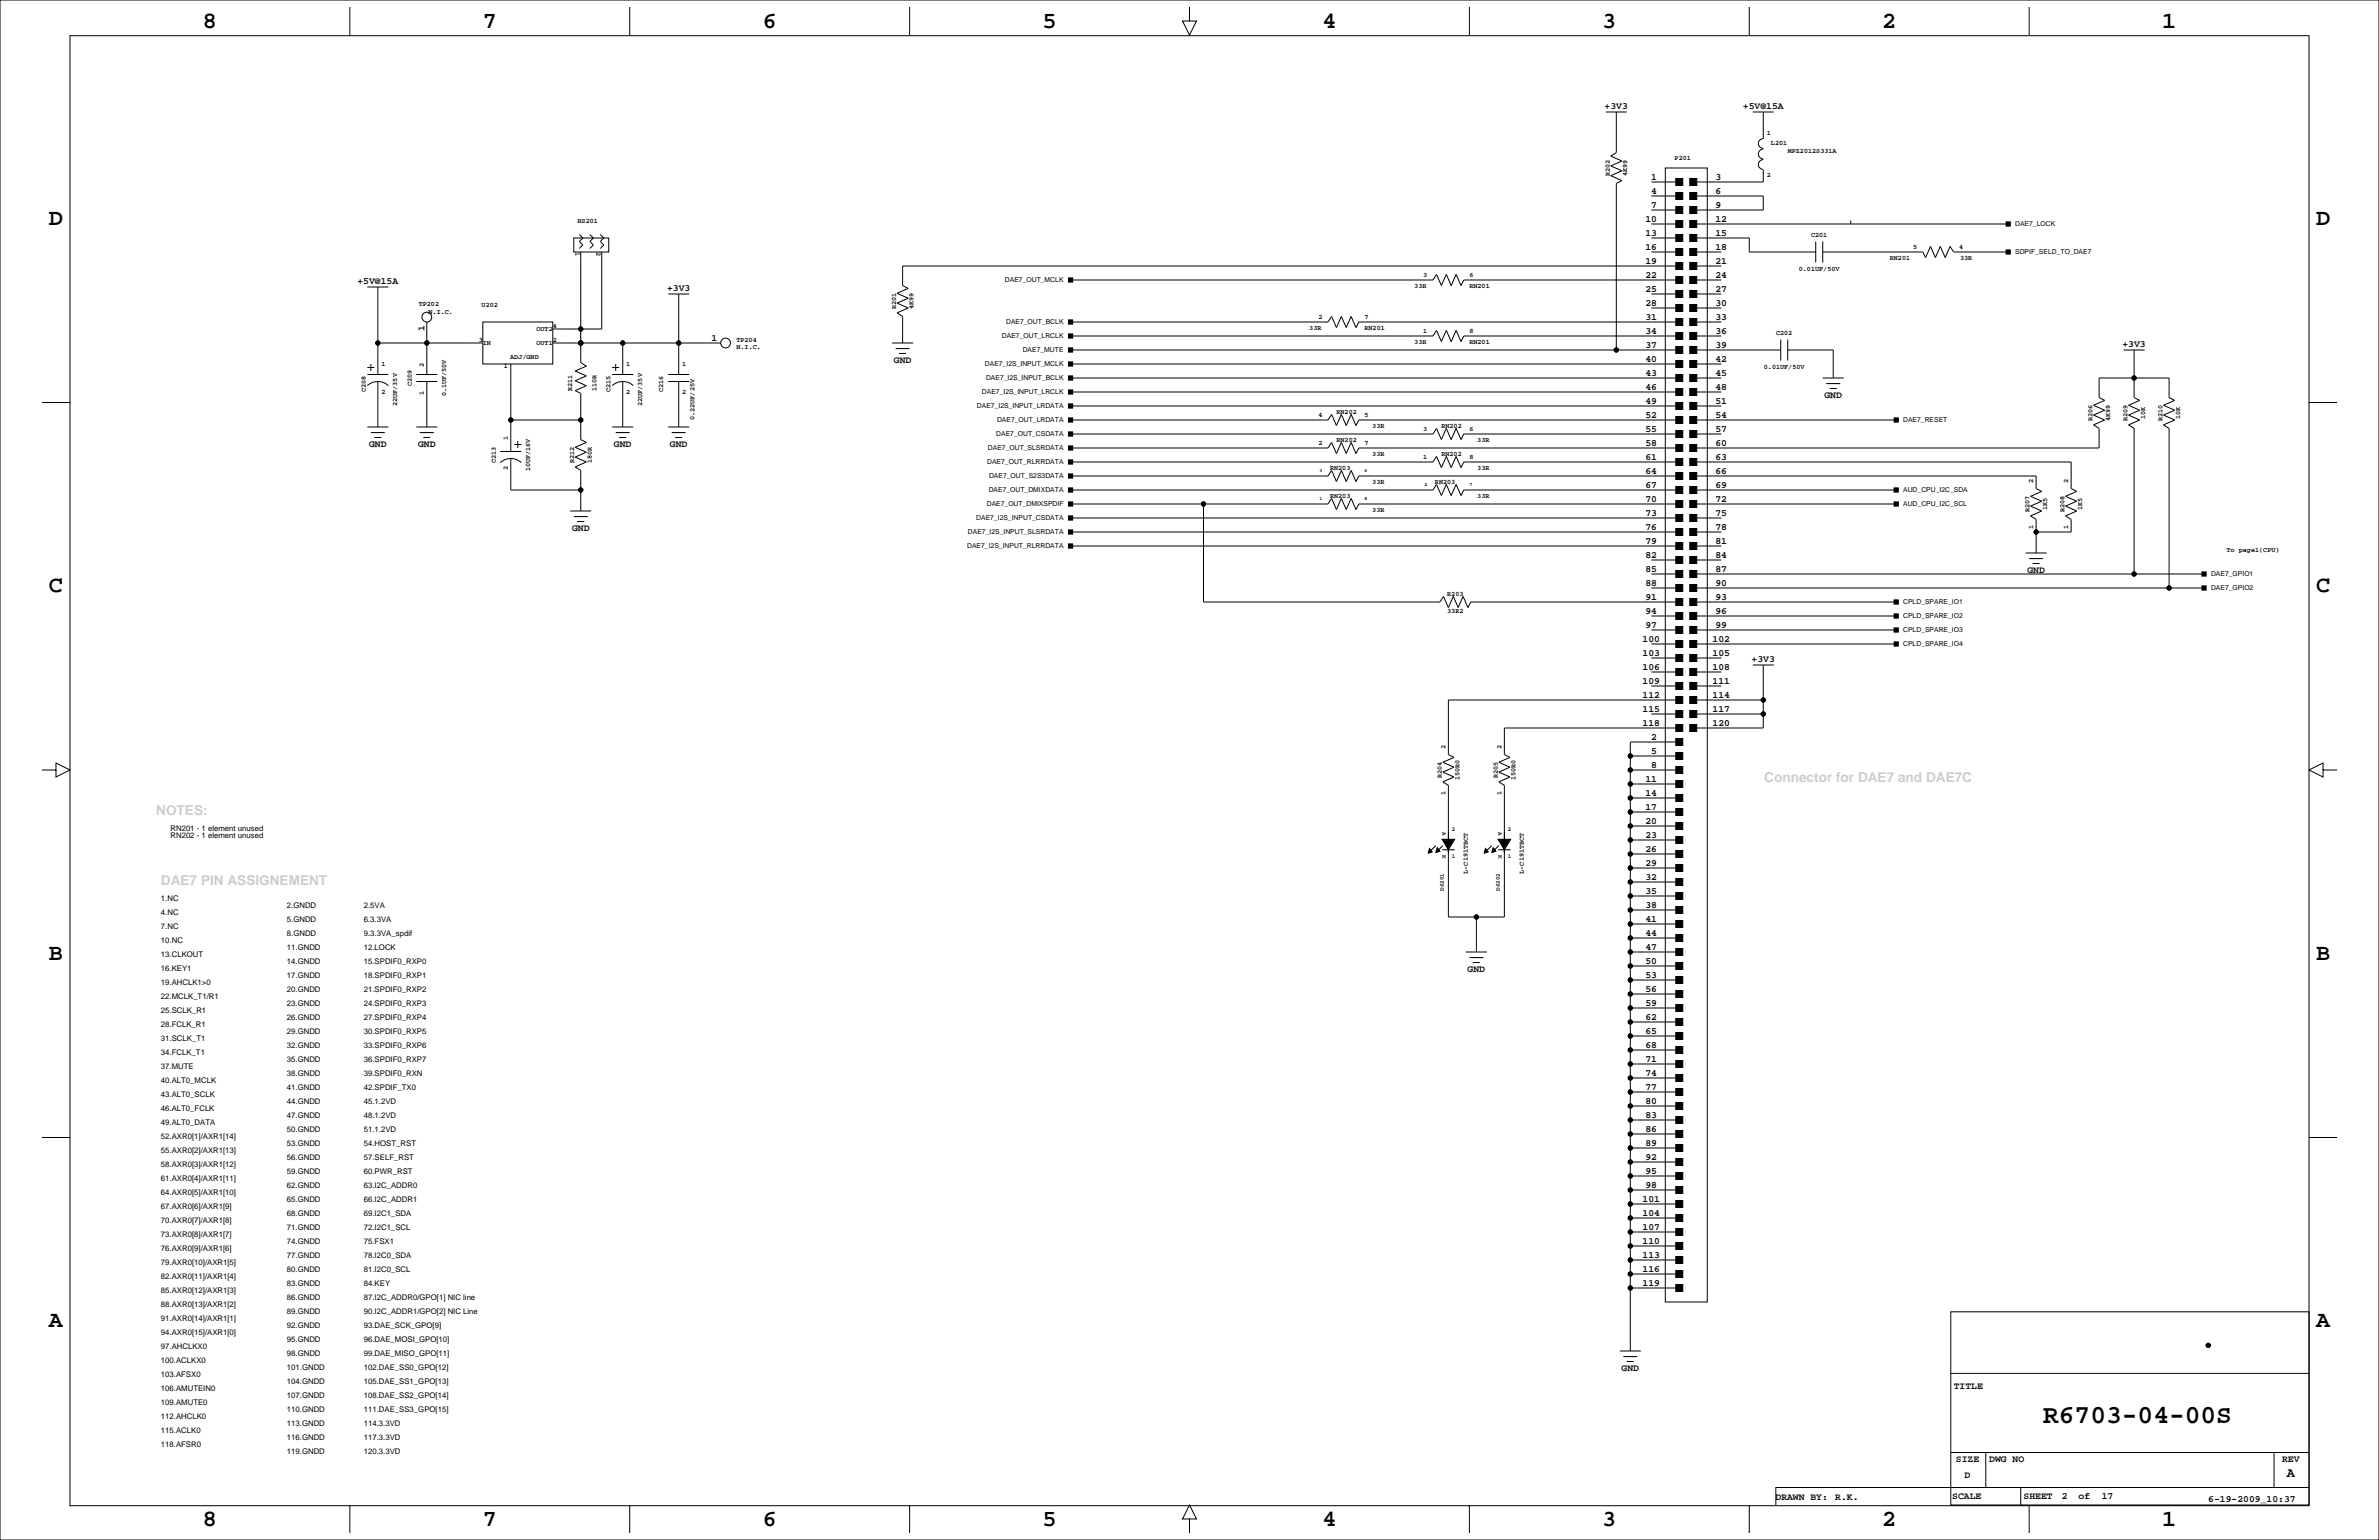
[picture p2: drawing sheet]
<svg xmlns="http://www.w3.org/2000/svg" width="864mm" height="559mm" viewBox="0 0 864 559" stroke-linecap="round" stroke-linejoin="round" font-family="sans-serif">
<defs><g id="words">
<text font-size="9.5" x="741.7" y="516.5">R6703-04-00S</text>
<g font-size="8.5">
<text x="73.7" y="10">8</text>
<text x="175.3" y="10">7</text>
<text x="276.9" y="10">6</text>
<text x="378.5" y="10">5</text>
<text x="480.1" y="10">4</text>
<text x="581.7" y="10">3</text>
<text x="683.3" y="10">2</text>
<text x="784.9" y="10">1</text>
<text x="17.8" y="81.6">D</text>
<text x="840.7" y="81.6">D</text>
<text x="17.8" y="215">C</text>
<text x="840.7" y="215">C</text>
<text x="17.8" y="348.3">B</text>
<text x="840.7" y="348.3">B</text>
<text x="17.8" y="481.7">A</text>
<text x="840.7" y="481.7">A</text>
<text x="73.7" y="553.8">8</text>
<text x="175.3" y="553.8">7</text>
<text x="276.9" y="553.8">6</text>
<text x="378.5" y="553.8">5</text>
<text x="480.1" y="553.8">4</text>
<text x="581.7" y="553.8">3</text>
<text x="683.3" y="553.8">2</text>
<text x="784.9" y="553.8">1</text>
</g>
<g font-size="4.9" fill="#ccc">
<text x="640.4" y="283.7">Connector for DAE7 and DAE7C</text>
<text x="56.7" y="295.7">NOTES:</text>
<text x="58.4" y="321.1">DAE7 PIN ASSIGNEMENT</text>
</g>
<text font-size="4.9" x="830.1" y="536.1">A</text>
<g font-size="3.5">
<text x="582.5" y="39.6">+3V3</text>
<text x="632.7" y="39.6">+5V@15A</text>
<text x="599.4" y="65.3">1</text>
<text x="622.7" y="65.3">3</text>
<text x="599.4" y="70.4">4</text>
<text x="622.7" y="70.4">6</text>
<text x="599.4" y="75.5">7</text>
<text x="622.7" y="75.5">9</text>
<text x="597.3" y="80.6">10</text>
<text x="622.7" y="80.6">12</text>
<text x="597.3" y="85.6">13</text>
<text x="622.7" y="85.6">15</text>
<text x="597.3" y="90.7">16</text>
<text x="597.3" y="95.8">19</text>
<text x="622.7" y="90.7">18</text>
<text x="622.7" y="95.8">21</text>
<text x="597.3" y="100.9">22</text>
<text x="622.7" y="100.9">24</text>
<text x="129.8" y="103.1">+5V@15A</text>
<text x="242.1" y="105.6">+3V3</text>
<text x="597.3" y="106">25</text>
<text x="622.7" y="106">27</text>
<text x="597.3" y="111">28</text>
<text x="622.7" y="111">30</text>
<text x="597.3" y="116.1">31</text>
<text x="622.7" y="116.1">33</text>
<text x="154.2" y="120.2" transform="rotate(-90 154.2 120.2)">1</text>
<text x="258.2" y="123.7">1</text>
<text x="597.3" y="121.2">34</text>
<text x="622.7" y="121.2">36</text>
<text x="770.5" y="126">+3V3</text>
<text x="324.5" y="131.8">GND</text>
<text x="597.3" y="126.3">37</text>
<text x="597.3" y="131.4">40</text>
<text x="622.7" y="126.3">39</text>
<text x="622.7" y="131.4">42</text>
<text x="597.3" y="136.4">43</text>
<text x="622.7" y="136.4">45</text>
<text x="597.3" y="141.5">46</text>
<text x="622.7" y="141.5">48</text>
<text x="597.3" y="146.6">49</text>
<text x="622.7" y="146.6">51</text>
<text x="662.3" y="144.5">GND</text>
<text x="597.3" y="151.7">52</text>
<text x="622.7" y="151.7">54</text>
<text x="597.3" y="156.8">55</text>
<text x="597.3" y="161.8">58</text>
<text x="622.7" y="156.8">57</text>
<text x="622.7" y="161.8">60</text>
<text x="134" y="162.3">GND</text>
<text x="151.8" y="162.3">GND</text>
<text x="222.9" y="162.3">GND</text>
<text x="243.2" y="162.3">GND</text>
<text x="597.3" y="166.9">61</text>
<text x="622.7" y="166.9">63</text>
<text x="597.3" y="172">64</text>
<text x="622.7" y="172">66</text>
<text x="597.3" y="177.1">67</text>
<text x="622.7" y="177.1">69</text>
<text x="597.3" y="182.2">70</text>
<text x="622.7" y="182.2">72</text>
<text x="597.3" y="187.2">73</text>
<text x="622.7" y="187.2">75</text>
<text x="207.6" y="192.8">GND</text>
<text x="597.3" y="192.3">76</text>
<text x="597.3" y="197.4">79</text>
<text x="622.7" y="192.3">78</text>
<text x="622.7" y="197.4">81</text>
<text x="597.3" y="202.5">82</text>
<text x="622.7" y="202.5">84</text>
<text x="597.3" y="207.6">85</text>
<text x="622.7" y="207.6">87</text>
<text x="736" y="208">GND</text>
<text x="597.3" y="212.6">88</text>
<text x="622.7" y="212.6">90</text>
<text x="597.3" y="217.7">91</text>
<text x="622.7" y="217.7">93</text>
<text x="597.3" y="222.8">94</text>
<text x="597.3" y="227.9">97</text>
<text x="622.7" y="222.8">96</text>
<text x="622.7" y="227.9">99</text>
<text x="596.3" y="233">100</text>
<text x="621.7" y="233">102</text>
<text x="596.3" y="238">103</text>
<text x="621.7" y="238">105</text>
<text x="596.3" y="243.1">106</text>
<text x="621.7" y="243.1">108</text>
<text x="635.8" y="240.3">+3V3</text>
<text x="596.3" y="248.2">109</text>
<text x="621.7" y="248.2">111</text>
<text x="596.3" y="253.3">112</text>
<text x="621.7" y="253.3">114</text>
<text x="596.3" y="258.4">115</text>
<text x="596.3" y="263.4">118</text>
<text x="621.7" y="258.4">117</text>
<text x="621.7" y="263.4">120</text>
<text x="599.4" y="268.5">2</text>
<text x="599.4" y="273.6">5</text>
<text x="599.4" y="278.7">8</text>
<text x="597.3" y="283.8">11</text>
<text x="597.3" y="293.9">17</text>
<text x="597.3" y="288.8">14</text>
<text x="597.3" y="299">20</text>
<text x="597.3" y="304.1">23</text>
<text x="597.3" y="309.2">26</text>
<text x="597.3" y="314.2">29</text>
<text x="597.3" y="319.3">32</text>
<text x="597.3" y="329.5">38</text>
<text x="597.3" y="324.4">35</text>
<text x="597.3" y="334.6">41</text>
<text x="597.3" y="339.6">44</text>
<text x="597.3" y="344.7">47</text>
<text x="532.8" y="352.8">GND</text>
<text x="597.3" y="349.8">50</text>
<text x="597.3" y="354.9">53</text>
<text x="597.3" y="360">56</text>
<text x="597.3" y="365">59</text>
<text x="597.3" y="370.1">62</text>
<text x="597.3" y="375.2">65</text>
<text x="597.3" y="380.3">68</text>
<text x="597.3" y="385.4">71</text>
<text x="597.3" y="390.4">74</text>
<text x="597.3" y="395.5">77</text>
<text x="597.3" y="400.6">80</text>
<text x="597.3" y="405.7">83</text>
<text x="597.3" y="410.8">86</text>
<text x="597.3" y="415.8">89</text>
<text x="597.3" y="420.9">92</text>
<text x="597.3" y="426">95</text>
<text x="597.3" y="431.1">98</text>
<text x="596.3" y="436.2">101</text>
<text x="596.3" y="441.2">104</text>
<text x="596.3" y="446.3">107</text>
<text x="596.3" y="451.4">110</text>
<text x="596.3" y="456.5">113</text>
<text x="596.3" y="461.6">116</text>
<text x="596.3" y="466.6">119</text>
<text x="588.6" y="497.6">GND</text>
<text x="709.2" y="504.2">TITLE</text>
<text x="710" y="530.6">SIZE</text>
<text x="722.1" y="530.6">DWG NO</text>
<text x="828.4" y="530.6">REV</text>
<text x="713.2" y="536.2">D</text>
<text x="644.5" y="544.3">DRAWN BY:</text>
<text x="666.2" y="544.4">R.K.</text>
<text x="708.7" y="544">SCALE</text>
<text x="734.6" y="544">SHEET</text>
<text x="748.5" y="544">2</text>
<text x="754.5" y="544">of</text>
<text x="762.9" y="544">17</text>
<text x="801.6" y="544.9">6-19-2009_10:37</text>
</g>
<g font-size="2.8">
<text x="61.9" y="301.4">RN201 - 1 element unused</text>
<text x="61.9" y="304">RN202 - 1 element unused</text>
<text x="58.4" y="326.8">1.NC</text>
<text x="104.1" y="329.4">2.GNDD</text>
<text x="132.1" y="329.4">2.5VA</text>
<text x="58.4" y="331.9">4.NC</text>
<text x="104.1" y="334.4">5.GNDD</text>
<text x="132.1" y="334.4">6.3.3VA</text>
<text x="58.4" y="337">7.NC</text>
<text x="104.1" y="339.5">8.GNDD</text>
<text x="132.1" y="339.5">9.3.3VA_spdif</text>
<text x="58.4" y="342.1">10.NC</text>
<text x="58.4" y="347.1">13.CLKOUT</text>
<text x="104.1" y="344.6">11.GNDD</text>
<text x="132.1" y="344.6">12.LOCK</text>
<text x="58.4" y="352.2">16.KEY1</text>
<text x="104.1" y="349.7">14.GNDD</text>
<text x="132.1" y="349.7">15.SPDIF0_RXP0</text>
<text x="58.4" y="357.3">19.AHCLK1&gt;0</text>
<text x="104.1" y="354.8">17.GNDD</text>
<text x="104.1" y="359.8">20.GNDD</text>
<text x="132.1" y="354.8">18.SPDIF0_RXP1</text>
<text x="132.1" y="359.8">21.SPDIF0_RXP2</text>
<text x="58.4" y="362.4">22.MCLK_T1/R1</text>
<text x="104.1" y="364.9">23.GNDD</text>
<text x="132.1" y="364.9">24.SPDIF0_RXP3</text>
<text x="58.4" y="367.5">25.SCLK_R1</text>
<text x="104.1" y="370">26.GNDD</text>
<text x="132.1" y="370">27.SPDIF0_RXP4</text>
<text x="58.4" y="372.5">28.FCLK_R1</text>
<text x="58.4" y="377.6">31.SCLK_T1</text>
<text x="104.1" y="375.1">29.GNDD</text>
<text x="132.1" y="375.1">30.SPDIF0_RXP5</text>
<text x="58.4" y="382.7">34.FCLK_T1</text>
<text x="104.1" y="380.2">32.GNDD</text>
<text x="132.1" y="380.2">33.SPDIF0_RXP6</text>
<text x="58.4" y="387.8">37.MUTE</text>
<text x="104.1" y="385.2">35.GNDD</text>
<text x="132.1" y="385.2">36.SPDIF0_RXP7</text>
<text x="58.4" y="392.9">40.ALT0_MCLK</text>
<text x="104.1" y="390.3">38.GNDD</text>
<text x="104.1" y="395.4">41.GNDD</text>
<text x="132.1" y="390.3">39.SPDIF0_RXN</text>
<text x="132.1" y="395.4">42.SPDIF_TX0</text>
<text x="58.4" y="397.9">43.ALT0_SCLK</text>
<text x="104.1" y="400.5">44.GNDD</text>
<text x="132.1" y="400.5">45.1.2VD</text>
<text x="58.4" y="403">46.ALT0_FCLK</text>
<text x="104.1" y="405.6">47.GNDD</text>
<text x="132.1" y="405.6">48.1.2VD</text>
<text x="58.4" y="408.1">49.ALT0_DATA</text>
<text x="58.4" y="413.2">52.AXR0[1]/AXR1[14]</text>
<text x="104.1" y="410.6">50.GNDD</text>
<text x="132.1" y="410.6">51.1.2VD</text>
<text x="58.4" y="418.3">55.AXR0[2]/AXR1[13]</text>
<text x="104.1" y="415.7">53.GNDD</text>
<text x="132.1" y="415.7">54.HOST_RST</text>
<text x="58.4" y="423.3">58.AXR0[3]/AXR1[12]</text>
<text x="104.1" y="420.8">56.GNDD</text>
<text x="104.1" y="425.9">59.GNDD</text>
<text x="132.1" y="420.8">57.SELF_RST</text>
<text x="132.1" y="425.9">60.PWR_RST</text>
<text x="58.4" y="428.4">61.AXR0[4]/AXR1[11]</text>
<text x="104.1" y="431">62.GNDD</text>
<text x="132.1" y="431">63.I2C_ADDR0</text>
<text x="58.4" y="433.5">64.AXR0[5]/AXR1[10]</text>
<text x="104.1" y="436">65.GNDD</text>
<text x="132.1" y="436">66.I2C_ADDR1</text>
<text x="58.4" y="438.6">67.AXR0[6]/AXR1[9]</text>
<text x="58.4" y="443.7">70.AXR0[7]/AXR1[8]</text>
<text x="104.1" y="441.1">68.GNDD</text>
<text x="132.1" y="441.1">69.I2C1_SDA</text>
<text x="58.4" y="448.7">73.AXR0[8]/AXR1[7]</text>
<text x="104.1" y="446.2">71.GNDD</text>
<text x="132.1" y="446.2">72.I2C1_SCL</text>
<text x="58.4" y="453.8">76.AXR0[9]/AXR1[6]</text>
<text x="104.1" y="451.3">74.GNDD</text>
<text x="132.1" y="451.3">75.FSX1</text>
<text x="58.4" y="458.9">79.AXR0[10]/AXR1[5]</text>
<text x="104.1" y="456.4">77.GNDD</text>
<text x="104.1" y="461.4">80.GNDD</text>
<text x="132.1" y="456.4">78.I2C0_SDA</text>
<text x="132.1" y="461.4">81.I2C0_SCL</text>
<text x="58.4" y="464">82.AXR0[11]/AXR1[4]</text>
<text x="104.1" y="466.5">83.GNDD</text>
<text x="132.1" y="466.5">84.KEY</text>
<text x="58.4" y="469.1">85.AXR0[12]/AXR1[3]</text>
<text x="104.1" y="471.6">86.GNDD</text>
<text x="132.1" y="471.6">87.I2C_ADDR0/GPO[1] NIC line</text>
<text x="58.4" y="474.1">88.AXR0[13]/AXR1[2]</text>
<text x="58.4" y="479.2">91.AXR0[14]/AXR1[1]</text>
<text x="104.1" y="476.7">89.GNDD</text>
<text x="132.1" y="476.7">90.I2C_ADDR1/GPO[2] NIC Line</text>
<text x="58.4" y="484.3">94.AXR0[15]/AXR1[0]</text>
<text x="104.1" y="481.8">92.GNDD</text>
<text x="132.1" y="481.8">93.DAE_SCK_GPO[9]</text>
<text x="58.4" y="489.4">97.AHCLKX0</text>
<text x="104.1" y="486.8">95.GNDD</text>
<text x="104.1" y="491.9">98.GNDD</text>
<text x="132.1" y="486.8">96.DAE_MOSI_GPO[10]</text>
<text x="132.1" y="491.9">99.DAE_MISO_GPO[11]</text>
<text x="58.4" y="494.5">100.ACLKX0</text>
<text x="104.1" y="497">101.GNDD</text>
<text x="132.1" y="497">102.DAE_SS0_GPO[12]</text>
<text x="58.4" y="499.5">103.AFSX0</text>
<text x="104.1" y="502.1">104.GNDD</text>
<text x="132.1" y="502.1">105.DAE_SS1_GPO[13]</text>
<text x="58.4" y="504.6">106.AMUTEIN0</text>
<text x="58.4" y="509.7">109.AMUTE0</text>
<text x="104.1" y="507.2">107.GNDD</text>
<text x="132.1" y="507.2">108.DAE_SS2_GPO[14]</text>
<text x="58.4" y="514.8">112.AHCLK0</text>
<text x="104.1" y="512.2">110.GNDD</text>
<text x="132.1" y="512.2">111.DAE_SS3_GPO[15]</text>
<text x="58.4" y="519.9">115.ACLK0</text>
<text x="104.1" y="517.3">113.GNDD</text>
<text x="132.1" y="517.3">114.3.3VD</text>
<text x="58.4" y="524.9">118.AFSR0</text>
<text x="104.1" y="522.4">116.GNDD</text>
<text x="104.1" y="527.5">119.GNDD</text>
<text x="132.1" y="522.4">117.3.3VD</text>
<text x="132.1" y="527.5">120.3.3VD</text>
</g>
<g font-size="2.5">
<text x="641.4" y="49">1</text>
<text x="642.9" y="52.8">L201</text>
<text x="607.9" y="58.1">P201</text>
<text x="649" y="55.4">MPZ2012S331A</text>
<text x="584.4" y="63.9" transform="rotate(-90 584.4 63.9)">R202</text>
<text x="590.7" y="63.9" transform="rotate(-90 590.7 63.9)">4K99</text>
<text x="641.4" y="64.2">2</text>
<text x="209.7" y="80.8">HS201</text>
<text x="731.5" y="82.2">DAE7_LOCK</text>
<text x="657.4" y="86">C201</text>
<text x="208.9" y="91.4" transform="rotate(90 208.9 91.4)">1</text>
<text x="216.5" y="91.4" transform="rotate(90 216.5 91.4)">2</text>
<text x="686" y="94.2">RN201</text>
<text x="694.5" y="90.4">5</text>
<text x="711.2" y="90.4">4</text>
<text x="711.5" y="94.2">33R</text>
<text x="731.5" y="92.3">SDPIF_SELD_TO_DAE7</text>
<text x="516.7" y="100.5">3</text>
<text x="533.4" y="100.5">6</text>
<text x="653" y="98.5">0.01UF/50V</text>
<text x="364.8" y="102.5">DAE7_OUT_MCLK</text>
<text x="513.4" y="104.3">33R</text>
<text x="533.4" y="104.4">RN201</text>
<text x="152" y="110.9">TP202</text>
<text x="155.6" y="113.8">N.I.C.</text>
<text x="174.8" y="111.3">U202</text>
<text x="325.3" y="112.2" transform="rotate(-90 325.3 112.2)">R201</text>
<text x="331.7" y="112.2" transform="rotate(-90 331.7 112.2)">4K99</text>
<text x="200.7" y="118.9">4</text>
<text x="365.2" y="117.7">DAE7_OUT_BCLK</text>
<text x="475.3" y="119.6">33R</text>
<text x="478.6" y="115.8">2</text>
<text x="495.3" y="115.8">7</text>
<text x="495.3" y="119.6">RN201</text>
<text x="173.8" y="124">3</text>
<text x="175.3" y="125.2">IN</text>
<text x="194.7" y="120.1">OUT2</text>
<text x="194.7" y="125.2">OUT1</text>
<text x="200.7" y="124">2</text>
<text x="267.3" y="124.1">TP204</text>
<text x="363.7" y="122.8">DAE7_OUT_LRCLK</text>
<text x="513.4" y="124.6">33R</text>
<text x="516.7" y="120.8">1</text>
<text x="533.4" y="120.8">8</text>
<text x="533.4" y="124.7">RN201</text>
<text x="644.7" y="121.6">C202</text>
<text x="185.2" y="130.2">ADJ/GND</text>
<text x="267.3" y="126.5">N.I.C.</text>
<text x="371.3" y="127.9">DAE7_MUTE</text>
<text x="138.4" y="132.8">1</text>
<text x="153.9" y="133.1" transform="rotate(-90 153.9 133.1)">2</text>
<text x="182.9" y="133.7">1</text>
<text x="227.3" y="132.8">1</text>
<text x="247.6" y="132.8">1</text>
<text x="357.5" y="133">DAE7_I2S_INPUT_MCLK</text>
<text x="640.3" y="134">0.01UF/50V</text>
<text x="132.8" y="142.2" transform="rotate(-90 132.8 142.2)">C208</text>
<text x="138.4" y="142.9">2</text>
<text x="149.5" y="140.1" transform="rotate(-90 149.5 140.1)">C209</text>
<text x="153.9" y="143.2" transform="rotate(-90 153.9 143.2)">1</text>
<text x="162" y="143.8" transform="rotate(-90 162 143.8)">0.1UF/50V</text>
<text x="207.7" y="142" transform="rotate(-90 207.7 142)">R211</text>
<text x="216.6" y="142" transform="rotate(-90 216.6 142)">110R</text>
<text x="221.7" y="142.2" transform="rotate(-90 221.7 142.2)">C215</text>
<text x="227.3" y="142.9">2</text>
<text x="240.7" y="142.2" transform="rotate(-90 240.7 142.2)">C216</text>
<text x="247.6" y="142.9">2</text>
<text x="356.4" y="143.1">DAE7_I2S_INPUT_LRCLK</text>
<text x="357.9" y="138">DAE7_I2S_INPUT_BCLK</text>
<text x="144.2" y="147.3" transform="rotate(-90 144.2 147.3)">22UF/35V</text>
<text x="233.1" y="147.3" transform="rotate(-90 233.1 147.3)">22UF/35V</text>
<text x="354.7" y="148.2">DAE7_I2S_INPUT_LRDATA</text>
<text x="252.2" y="152.4" transform="rotate(-90 252.2 152.4)">0.22UF/25V</text>
<text x="361.9" y="153.3">DAE7_OUT_LRDATA</text>
<text x="478.6" y="151.3">4</text>
<text x="485.1" y="150.1">RN202</text>
<text x="495.3" y="151.3">5</text>
<text x="498.2" y="155.1">33R</text>
<text x="523.2" y="155.2">RN202</text>
<text x="690.9" y="153.3">DAE7_RESET</text>
<text x="759.6" y="152.8" transform="rotate(-90 759.6 152.8)">R206</text>
<text x="766" y="152.8" transform="rotate(-90 766 152.8)">4K99</text>
<text x="772.3" y="152.8" transform="rotate(-90 772.3 152.8)">R209</text>
<text x="778.7" y="152.1" transform="rotate(-90 778.7 152.1)">10K</text>
<text x="785" y="152.8" transform="rotate(-90 785 152.8)">R210</text>
<text x="791.4" y="152.1" transform="rotate(-90 791.4 152.1)">10K</text>
<text x="184.3" y="159.5" transform="rotate(-90 184.3 159.5)">1</text>
<text x="361.7" y="158.4">DAE7_OUT_CSDATA</text>
<text x="478.6" y="161.5">2</text>
<text x="485.1" y="160.3">RN202</text>
<text x="495.3" y="161.5">7</text>
<text x="516.7" y="156.4">3</text>
<text x="533.4" y="156.4">6</text>
<text x="536.3" y="160.2">33R</text>
<text x="358.6" y="163.4">DAE7_OUT_SLSRDATA</text>
<text x="498.2" y="165.3">33R</text>
<text x="516.7" y="166.6">1</text>
<text x="523.2" y="165.4">RN202</text>
<text x="533.4" y="166.6">8</text>
<text x="180" y="168.1" transform="rotate(-90 180 168.1)">C213</text>
<text x="184.3" y="170.4" transform="rotate(-90 184.3 170.4)">2</text>
<text x="192.5" y="171" transform="rotate(-90 192.5 171)">10UF/16V</text>
<text x="208.5" y="168.1" transform="rotate(-90 208.5 168.1)">R212</text>
<text x="214.8" y="168.1" transform="rotate(-90 214.8 168.1)">180R</text>
<text x="358.4" y="168.5">DAE7_OUT_RLRRDATA</text>
<text x="359" y="173.6">DAE7_OUT_S2S3DATA</text>
<text x="482.8" y="170.4">RN203</text>
<text x="536.3" y="170.4">33R</text>
<text x="358.9" y="178.7">DAE7_OUT_DMIXDATA</text>
<text x="498.2" y="175.4">33R</text>
<text x="520.9" y="175.5">RN203</text>
<text x="690.9" y="178.7">AUD_CPU_I2C_SDA</text>
<text x="738.1" y="175.3" transform="rotate(-90 738.1 175.3)">2</text>
<text x="750.8" y="175.3" transform="rotate(-90 750.8 175.3)">2</text>
<text x="358.2" y="183.8">DAE7_OUT_DMIXSPDIF</text>
<text x="482.8" y="180.6">RN203</text>
<text x="498.2" y="185.6">33R</text>
<text x="536.3" y="180.5">33R</text>
<text x="690.9" y="183.8">AUD_CPU_I2C_SCL</text>
<text x="736.8" y="185.8" transform="rotate(-90 736.8 185.8)">R207</text>
<text x="743.1" y="185.1" transform="rotate(-90 743.1 185.1)">1K5</text>
<text x="749.5" y="185.8" transform="rotate(-90 749.5 185.8)">R208</text>
<text x="755.8" y="185.1" transform="rotate(-90 755.8 185.1)">1K5</text>
<text x="354.4" y="188.8">DAE7_I2S_INPUT_CSDATA</text>
<text x="738.1" y="192" transform="rotate(-90 738.1 192)">1</text>
<text x="750.8" y="192" transform="rotate(-90 750.8 192)">1</text>
<text x="351.4" y="193.9">DAE7_I2S_INPUT_SLSRDATA</text>
<text x="351.1" y="199">DAE7_I2S_INPUT_RLRRDATA</text>
<text x="808.2" y="200.2">To page1(CPU)</text>
<text x="802.6" y="209.2">DAE7_GPIO1</text>
<text x="802.6" y="214.2">DAE7_GPIO2</text>
<text x="525.4" y="216.1">R203</text>
<text x="690.9" y="219.3">CPLD_SPARE_IO1</text>
<text x="525.4" y="222.4">33R2</text>
<text x="690.9" y="224.4">CPLD_SPARE_IO2</text>
<text x="690.9" y="229.5">CPLD_SPARE_IO3</text>
<text x="690.9" y="234.6">CPLD_SPARE_IO4</text>
<text x="524.7" y="271.8" transform="rotate(-90 524.7 271.8)">2</text>
<text x="545" y="271.8" transform="rotate(-90 545 271.8)">2</text>
<text x="523.4" y="282.4" transform="rotate(-90 523.4 282.4)">R204</text>
<text x="529.8" y="283.1" transform="rotate(-90 529.8 283.1)">150R0</text>
<text x="543.7" y="282.4" transform="rotate(-90 543.7 282.4)">R205</text>
<text x="550.1" y="283.1" transform="rotate(-90 550.1 283.1)">150R0</text>
<text x="524.7" y="288.5" transform="rotate(-90 524.7 288.5)">1</text>
<text x="545" y="288.5" transform="rotate(-90 545 288.5)">1</text>
<text x="532.9" y="317" transform="rotate(-90 532.9 317)">L-C191TBCT</text>
<text x="553.2" y="317" transform="rotate(-90 553.2 317)">L-C191TBCT</text>
</g>
<g font-size="2.1">
<text x="523.7" y="302" transform="rotate(90 523.7 302)">A</text>
<text x="527.1" y="301.6">2</text>
<text x="544" y="302" transform="rotate(90 544 302)">A</text>
<text x="547.4" y="301.6">2</text>
<text x="523.7" y="310.1" transform="rotate(90 523.7 310.1)">K</text>
<text x="527.1" y="311.3">1</text>
<text x="544" y="310.1" transform="rotate(90 544 310.1)">K</text>
<text x="547.4" y="311.3">1</text>
<text x="524.1" y="323.2" transform="rotate(-90 524.1 323.2)">DS201</text>
<text x="544.4" y="323.2" transform="rotate(-90 544.4 323.2)">DS202</text>
</g>
<g font-size="1.8">
<text x="479" y="171.4">3</text>
<text x="495.3" y="171.4">6</text>
<text x="517.1" y="176.5">2</text>
<text x="533.4" y="176.5">7</text>
<text x="479" y="181.6">1</text>
<text x="495.3" y="181.6">8</text>
</g>
</g></defs>
<g fill="none" stroke="#000" stroke-width=".36">
<path d="M0 0h863.6v558.8h-863.6zM25.4 13h812.8v533.4h-812.8zM127 2.5v10.2M228.6 2.5v10.2M330.2 2.5v10.2M431.8 2.5v5.1h2.5l-2.5 5.1-2.5-5.1h2.5M533.4 2.5v10.2M635 2.5v10.2M736.6 2.5v10.2M582.9 40.6h7.6M586.7 40.6v14.8l-2 1.2 4.1 1.8-4.1 1.8 4.1 1.8-4.1 1.8 4.1 1.7-2.1 1v60.5M636.3 40.6h7.6"/>
<path d="M640.1 54.1a1.78 1.78 0 0 0-1.8 1.8 1.78 1.78 0 0 0 1.8 1.8M640.1 40.6v9.7a1.78 1.78 0 0 0-1.8 1.8 1.78 1.78 0 0 0 1.8 1.7M640.1 57.9a1.78 1.78 0 0 0-1.8 1.8 1.78 1.78 0 0 0 1.8 1.8M599.4 76.2h8.9M599.4 71.1h8.9M599.4 66h8.9M604.5 61h15.3v411.4h-15.3zM615.9 71.1h24.2v5.1h-24.2M640.1 61.7v4.3h-24.2M208.3 86.4h12.7v5h-12.7zM210.3 85.1l1.3 1.3-1.3 1.2 1.3 1.3-1.3 1.3M210.8 91.4v40.2l2.1 1.2-4.1 1.8 4.1 1.8-4.1 1.8 4.1 1.8-4.1 1.7 2 1v16.8l2.1 1-4.1 1.8 4.1 1.8-4.1 1.8 4.1 1.7-4.1 1.8 2 1.3v14.7"/>
<path d="M214.1 85.1l1.3 1.3-1.3 1.2 1.3 1.3-1.3 1.3M217.9 85.1l1.3 1.3-1.3 1.2 1.3 1.3-1.3 1.3M218.4 91.4v28h-17.7M599.4 91.4h8.9M599.4 86.4h8.9M599.4 81.3h8.9M608.3 96.5h-280.6v7.1l2 1-4.1 1.8 4.1 1.8-4.1 1.8 4.1 1.8-4.1 1.7 2.1 1.3v9.7M615.9 91.4h8.9M615.9 86.4h19.1v5h24.1M615.9 96.5h8.9M615.9 81.3h113.1M659.1 87.6v7.6"/>
<path d="M661.7 91.4h36.3l1 2.1 1.8-4.1 1.8 4.1 1.7-4.1 1.8 4.1 1.8-4.1 1.3 2h19.8M661.7 87.6v7.6M671.8 80v1.3zM133.3 104.1h7.7M137.2 104.1v31.8M154.9 111.8h.1M154.9 113h.1M154.9 115.6h.1M154.9 116.8v19.1M156.2 115.6h.1M157.5 114.3h.1M175.3 116.8h25.4v15.3h-25.4z"/>
<path d="M242.6 106.7h7.6M246.4 106.7v29.2M388.6 101.6h131.6l1.3-2 1.7 4 1.8-4 1.8 4 1.8-4 1.8 4 1-2h76.9M388.6 116.8h93.5l1.3-2 1.7 4.1 1.8-4.1 1.8 4.1 1.8-4.1 1.8 4.1 1-2.1h115M599.4 106.7h8.9M599.4 111.8h8.9M615.9 101.6h8.9M615.9 116.8h8.9M615.9 106.7h8.9M615.9 111.8h8.9M133.3 139.9a5.6 5.6 0 0 1 7.7 0M133.3 135.9h7.7"/>
<path d="M133.3 133.3h2.6M134.6 132.1v2.5M137.2 124.5h38.1M137.2 138.4v16.5M151.1 138.4h7.6M151.1 135.9h7.6M154.9 138.4v16.5M185.4 132.1v31.7M200.7 124.5h60.9M210.8 124.5h.1M222.2 139.9a5.6 5.6 0 0 1 7.7 0M222.2 135.9h7.7"/>
<path d="M222.2 133.3h2.6M223.5 132.1v2.5M226.1 124.5v11.4M226.1 138.4v16.5M242.6 138.4h7.6M242.6 135.9h7.6M246.4 138.4v16.5M262.9 125.7h.1M262.9 124.5h.1M264.2 127h.1M265.4 124.5h.1M266.7 124.5h.1"/>
<path d="M323.8 124.5h7.7M325.1 126.5h5.1M326.4 128.3h2.5M388.6 121.9h131.6l1.3-2 1.7 4.1 1.8-4.1 1.8 4.1 1.8-4.1 1.8 4.1 1-2.1h76.9M388.6 137.2h219.7M388.6 127h219.7M388.6 132.1h219.7M615.9 121.9h8.9M615.9 137.2h8.9M615.9 127h30.5M615.9 132.1h8.9M646.4 123.2v7.6"/>
<path d="M649 127h16.5v10.2M649 123.2v7.6M661.7 137.2h7.6M662.9 139.2h5.1M770.9 127h7.6M774.7 127v17.3l2 1-4 1.8 4 1.7-4 1.8 4 1.8-4 1.8 2 1.2v52.9M15.2 146.1h10.2M133.3 154.9h7.7M134.6 157h5.1M135.9 158.8h2.5M151.1 154.9h7.6M152.4 157h5.1"/>
<path d="M153.7 158.8h2.5M185.4 152.4h25.4M222.2 154.9h7.7M223.5 157h5.1M224.8 158.8h2.5M242.6 154.9h7.6M243.8 157h5.1M245.1 158.8h2.5M388.6 157.5h131.6l1.3-2.1 1.7 4.1 1.8-4.1 1.8 4.1 1.8-4.1 1.8 4.1 1-2h76.9M388.6 152.4h93.5l1.3-2 1.7 4 1.8-4 1.8 4 1.8-4 1.8 4 1-2h115M388.6 147.3h219.7M388.6 142.2h219.7"/>
<path d="M615.9 157.5h8.9M615.9 152.4h72.4M615.9 147.3h8.9M615.9 142.2h8.9M664.2 141h2.5M838.2 146.1h10.2M181.6 167.9a5.6 5.6 0 0 1 7.6 0M181.6 163.8h7.6M185.4 166.4v11.4h25.4M186.7 161.3h2.5M188 160v2.6M388.6 177.8h131.6l1.3-2 1.7 4 1.8-4 1.8 4 1.8-4 1.8 4 1-2h76.9"/>
<path d="M388.6 167.6h131.6l1.3-2 1.7 4.1 1.8-4.1 1.8 4.1 1.8-4.1 1.8 4.1 1-2.1h76.9M388.6 162.6h93.5l1.3-2.1 1.7 4.1 1.8-4.1 1.8 4.1 1.8-4.1 1.8 4.1 1-2h115M388.6 172.7h93.5l1.3-2 1.7 4.1 1.8-4.1 1.8 4.1 1.8-4.1 1.8 4.1 1-2.1h115M615.9 177.8h72.4M615.9 167.6h135.9v9.7l2.1 1-4.1 1.8 4.1 1.8-4.1 1.7 4.1 1.8-4.1 1.8 2 1.3v4.5h-12.7M615.9 162.6h146.1v-7.2l-2-1.2 4-1.8-4-1.8 4-1.8-4-1.7 4-1.8-2-1v-7.1h25.4v7.1l2 1-4 1.8 4 1.7-4 1.8 4 1.8-4 1.8 2 1.2v58M615.9 172.7h123.2v4.6l2.1 1-4.1 1.8 4.1 1.8-4.1 1.7 4.1 1.8-4.1 1.8 2 1.3v12.2M207 185.4h7.6M208.3 187.5h5.1M209.5 189.2h2.6M388.6 193h219.7M388.6 182.9h93.5l1.3-2.1 1.7 4.1 1.8-4.1 1.8 4.1 1.8-4.1 1.8 4.1 1-2h115"/>
<path d="M388.6 188h219.7M388.6 198.1h219.7M436.9 182.9v35.5h85.8l1.3-2 1.8 4.1 1.8-4.1 1.7 4.1 1.8-4.1 1.8 4.1 1-2.1h74.4M615.9 193h8.9M615.9 182.9h72.4M615.9 188h8.9M615.9 198.1h8.9M599.4 208.3h8.9M599.4 213.4h8.9M599.4 203.2h8.9M615.9 218.4h72.4M615.9 208.3h184.2"/>
<path d="M615.9 213.4h184.2M615.9 203.2h8.9M735.3 200.7h7.6M736.6 202.7h5.1M737.9 204.5h2.5M599.4 228.6h8.9M599.4 223.5h8.9M599.4 233.7h8.9M599.4 238.8h8.9M615.9 228.6h72.4M615.9 223.5h72.4M615.9 233.7h72.4"/>
<path d="M615.9 238.8h8.9M599.4 259.1h8.9M599.4 243.8h8.9M599.4 248.9h8.9M608.3 254h-82.5v19.8l2 1-4.1 1.8 4.1 1.8-4.1 1.8 4.1 1.7-4.1 1.8 2.1 1.3v47.7h20.3v-47.7l-2-1.3 4-1.8-4-1.7 4-1.8-4-1.8 4-1.8-2-1v-9.6h62.2M615.9 254h24.2M615.9 259.1h24.2M615.9 243.8h8.9M615.9 248.9h8.9M636.3 241.3h7.6M640.1 241.3v22.9h-24.2M15.2 279.4h5.1v-2.5l5.1 2.5-5.1 2.5v-2.5"/>
<path d="M591.8 279.4h16.5M591.8 274.3h16.5M608.3 269.2h-16.5v221M843.3 279.4v-2.5l-5.1 2.5 5.1 2.5v-2.5h5.1M591.8 299.7h16.5M591.8 294.6h16.5M591.8 289.6h16.5M591.8 284.5h16.5M521.2 306.8l-2.5 2.6M523.5 308.4h4.6M523.7 306.8l-2.5 2.6M541.5 306.8l-2.5 2.6"/>
<path d="M543.8 308.4h4.6M544.1 306.8l-2.6 2.6M591.8 315h16.5M591.8 309.9h16.5M591.8 304.8h16.5M535.9 332.7v12.7M591.8 335.3h16.5M591.8 330.2h16.5M591.8 325.1h16.5M591.8 320h16.5M532.1 345.4h7.7M533.4 347.5h5.1"/>
<path d="M534.7 349.2h2.5M591.8 355.6h16.5M591.8 350.5h16.5M591.8 345.4h16.5M591.8 340.4h16.5M591.8 375.9h16.5M591.8 370.8h16.5M591.8 365.8h16.5M591.8 360.7h16.5M591.8 396.2h16.5M591.8 391.2h16.5M591.8 386.1h16.5"/>
<path d="M591.8 381h16.5M15.2 412.8h10.2M591.8 416.6h16.5M591.8 411.5h16.5M591.8 406.4h16.5M591.8 401.3h16.5M838.2 412.8h10.2M591.8 436.9h16.5M591.8 431.8h16.5M591.8 426.7h16.5M591.8 421.6h16.5M591.8 457.2h16.5"/>
<path d="M591.8 452.1h16.5M591.8 447h16.5M591.8 442h16.5M591.8 467.4h16.5M591.8 462.3h16.5M708.2 476h130v70.1h-130zM588 490.2h7.6M589.3 492.3h5.1M590.5 494h2.6M708.2 498.3h130M708.2 527h130M720.9 527v12.8"/>
<path d="M733.6 539.8v6.3M825.5 527v12.8M838.2 539.8h-193.5v6.3M127 546.1v10.2M228.6 546.1v10.2M330.2 546.1v10.2M431.8 551.2h2.5l-2.5-5.1-2.5 5.1h2.5v5.1M533.4 546.1v10.2M635 546.1v10.2M736.6 546.1v10.2"/>
<circle cx="154.9" cy="115.1" r="1.78"/>
<circle cx="210.8" cy="119.4" r=".76"/>
<circle cx="137.2" cy="124.5" r=".76"/>
<circle cx="154.9" cy="124.5" r=".76"/>
<circle cx="210.8" cy="124.5" r=".76"/>
<circle cx="226.1" cy="124.5" r=".76"/>
<circle cx="246.4" cy="124.5" r=".76"/>
<circle cx="263.4" cy="124.5" r="1.78"/>
<circle cx="586.7" cy="127" r=".76"/>
<circle cx="774.7" cy="137.2" r=".76"/>
<circle cx="185.4" cy="152.4" r=".76"/>
<circle cx="210.8" cy="152.4" r=".76"/>
<circle cx="210.8" cy="177.8" r=".76"/>
<circle cx="436.9" cy="182.9" r=".76"/>
<circle cx="739.1" cy="193" r=".76"/>
<circle cx="774.7" cy="208.3" r=".76"/>
<circle cx="787.4" cy="213.4" r=".76"/>
<circle cx="640.1" cy="259.1" r=".76"/>
<circle cx="640.1" cy="254" r=".76"/>
<circle cx="591.8" cy="274.3" r=".76"/>
<circle cx="591.8" cy="279.4" r=".76"/>
<circle cx="591.8" cy="294.6" r=".76"/>
<circle cx="591.8" cy="289.6" r=".76"/>
<circle cx="591.8" cy="284.5" r=".76"/>
<circle cx="591.8" cy="299.7" r=".76"/>
<circle cx="591.8" cy="315" r=".76"/>
<circle cx="591.8" cy="309.9" r=".76"/>
<circle cx="591.8" cy="304.8" r=".76"/>
<circle cx="535.9" cy="332.7" r=".76"/>
<circle cx="591.8" cy="320" r=".76"/>
<circle cx="591.8" cy="335.3" r=".76"/>
<circle cx="591.8" cy="325.1" r=".76"/>
<circle cx="591.8" cy="330.2" r=".76"/>
<circle cx="591.8" cy="345.4" r=".76"/>
<circle cx="591.8" cy="340.4" r=".76"/>
<circle cx="591.8" cy="350.5" r=".76"/>
<circle cx="591.8" cy="355.6" r=".76"/>
<circle cx="591.8" cy="370.8" r=".76"/>
<circle cx="591.8" cy="365.8" r=".76"/>
<circle cx="591.8" cy="360.7" r=".76"/>
<circle cx="591.8" cy="375.9" r=".76"/>
<circle cx="591.8" cy="386.1" r=".76"/>
<circle cx="591.8" cy="381" r=".76"/>
<circle cx="591.8" cy="396.2" r=".76"/>
<circle cx="591.8" cy="391.2" r=".76"/>
<circle cx="591.8" cy="411.5" r=".76"/>
<circle cx="591.8" cy="401.3" r=".76"/>
<circle cx="591.8" cy="406.4" r=".76"/>
<circle cx="591.8" cy="416.6" r=".76"/>
<circle cx="591.8" cy="436.9" r=".76"/>
<circle cx="591.8" cy="426.7" r=".76"/>
<circle cx="591.8" cy="431.8" r=".76"/>
<circle cx="591.8" cy="421.6" r=".76"/>
<circle cx="591.8" cy="452.1" r=".76"/>
<circle cx="591.8" cy="457.2" r=".76"/>
<circle cx="591.8" cy="447" r=".76"/>
<circle cx="591.8" cy="442" r=".76"/>
<circle cx="591.8" cy="462.3" r=".76"/>
<circle cx="591.8" cy="467.4" r=".76"/>
<circle cx="801.6" cy="488.2" r=".76"/>
</g>
<g fill="#000" stroke="#000" stroke-width=".36">
<path d="M608.3 64.8h2.6v2.5h-2.6z" fill-rule="evenodd"/>
<path d="M608.3 69.9h2.6v2.5h-2.6z" fill-rule="evenodd"/>
<path d="M608.3 74.9h2.6v2.6h-2.6z" fill-rule="evenodd"/>
<path d="M613.4 74.9h2.5v2.6h-2.5z" fill-rule="evenodd"/>
<path d="M613.4 69.9h2.5v2.5h-2.5z" fill-rule="evenodd"/>
<path d="M613.4 64.8h2.5v2.5h-2.5z" fill-rule="evenodd"/>
<path d="M608.3 80h2.6v2.6h-2.6z" fill-rule="evenodd"/>
<path d="M608.3 85.1h2.6v2.5h-2.6z" fill-rule="evenodd"/>
<path d="M608.3 90.2h2.6v2.5h-2.6z" fill-rule="evenodd"/>
<path d="M608.3 95.2h2.6v2.6h-2.6z" fill-rule="evenodd"/>
<path d="M613.4 95.2h2.5v2.6h-2.5z" fill-rule="evenodd"/>
<path d="M613.4 90.2h2.5v2.5h-2.5z" fill-rule="evenodd"/>
<path d="M613.4 85.1h2.5v2.5h-2.5z" fill-rule="evenodd"/>
<path d="M613.4 80h2.5v2.6h-2.5z" fill-rule="evenodd"/>
<path d="M728.2 90.7h1.5v1.5h-1.5z" fill-rule="evenodd"/>
<path d="M728.2 80.5h1.5v1.5h-1.5z" fill-rule="evenodd"/>
<path d="M387.9 116.1h1.5v1.5h-1.5z" fill-rule="evenodd"/>
<path d="M387.9 100.8h1.5v1.6h-1.5z" fill-rule="evenodd"/>
<path d="M608.3 100.3h2.6v2.6h-2.6z" fill-rule="evenodd"/>
<path d="M608.3 105.4h2.6v2.5h-2.6z" fill-rule="evenodd"/>
<path d="M608.3 110.5h2.6v2.5h-2.6z" fill-rule="evenodd"/>
<path d="M608.3 115.6h2.6v2.5h-2.6z" fill-rule="evenodd"/>
<path d="M613.4 115.6h2.5v2.5h-2.5z" fill-rule="evenodd"/>
<path d="M613.4 110.5h2.5v2.5h-2.5z" fill-rule="evenodd"/>
<path d="M613.4 105.4h2.5v2.5h-2.5z" fill-rule="evenodd"/>
<path d="M613.4 100.3h2.5v2.6h-2.5z" fill-rule="evenodd"/>
<path d="M387.9 131.3h1.5v1.5h-1.5z" fill-rule="evenodd"/>
<path d="M387.9 136.4h1.5v1.5h-1.5z" fill-rule="evenodd"/>
<path d="M387.9 126.2h1.5v1.6h-1.5z" fill-rule="evenodd"/>
<path d="M387.9 121.2h1.5v1.5h-1.5z" fill-rule="evenodd"/>
<path d="M608.3 120.6h2.6v2.6h-2.6z" fill-rule="evenodd"/>
<path d="M608.3 125.7h2.6v2.6h-2.6z" fill-rule="evenodd"/>
<path d="M608.3 130.8h2.6v2.5h-2.6z" fill-rule="evenodd"/>
<path d="M608.3 135.9h2.6v2.5h-2.6z" fill-rule="evenodd"/>
<path d="M613.4 135.9h2.5v2.5h-2.5z" fill-rule="evenodd"/>
<path d="M613.4 130.8h2.5v2.5h-2.5z" fill-rule="evenodd"/>
<path d="M613.4 125.7h2.5v2.6h-2.5z" fill-rule="evenodd"/>
<path d="M613.4 120.6h2.5v2.6h-2.5z" fill-rule="evenodd"/>
<path d="M387.9 146.6h1.5v1.5h-1.5z" fill-rule="evenodd"/>
<path d="M387.9 141.5h1.5v1.5h-1.5z" fill-rule="evenodd"/>
<path d="M387.9 151.6h1.5v1.6h-1.5z" fill-rule="evenodd"/>
<path d="M387.9 156.7h1.5v1.5h-1.5z" fill-rule="evenodd"/>
<path d="M608.3 141h2.6v2.5h-2.6z" fill-rule="evenodd"/>
<path d="M608.3 146.1h2.6v2.5h-2.6z" fill-rule="evenodd"/>
<path d="M608.3 151.1h2.6v2.6h-2.6z" fill-rule="evenodd"/>
<path d="M608.3 156.2h2.6v2.6h-2.6z" fill-rule="evenodd"/>
<path d="M613.4 156.2h2.5v2.6h-2.5z" fill-rule="evenodd"/>
<path d="M613.4 151.1h2.5v2.6h-2.5z" fill-rule="evenodd"/>
<path d="M613.4 146.1h2.5v2.5h-2.5z" fill-rule="evenodd"/>
<path d="M613.4 141h2.5v2.5h-2.5z" fill-rule="evenodd"/>
<path d="M687.6 151.6h1.5v1.6h-1.5z" fill-rule="evenodd"/>
<path d="M387.9 166.9h1.5v1.5h-1.5z" fill-rule="evenodd"/>
<path d="M387.9 161.8h1.5v1.5h-1.5z" fill-rule="evenodd"/>
<path d="M387.9 172h1.5v1.5h-1.5z" fill-rule="evenodd"/>
<path d="M387.9 177h1.5v1.6h-1.5z" fill-rule="evenodd"/>
<path d="M608.3 161.3h2.6v2.5h-2.6z" fill-rule="evenodd"/>
<path d="M608.3 166.4h2.6v2.5h-2.6z" fill-rule="evenodd"/>
<path d="M608.3 171.4h2.6v2.6h-2.6z" fill-rule="evenodd"/>
<path d="M608.3 176.5h2.6v2.6h-2.6z" fill-rule="evenodd"/>
<path d="M613.4 176.5h2.5v2.6h-2.5z" fill-rule="evenodd"/>
<path d="M613.4 171.4h2.5v2.6h-2.5z" fill-rule="evenodd"/>
<path d="M613.4 166.4h2.5v2.5h-2.5z" fill-rule="evenodd"/>
<path d="M613.4 161.3h2.5v2.5h-2.5z" fill-rule="evenodd"/>
<path d="M687.6 177h1.5v1.6h-1.5z" fill-rule="evenodd"/>
<path d="M387.9 192.3h1.5v1.5h-1.5z" fill-rule="evenodd"/>
<path d="M387.9 197.4h1.5v1.5h-1.5z" fill-rule="evenodd"/>
<path d="M387.9 187.2h1.5v1.5h-1.5z" fill-rule="evenodd"/>
<path d="M387.9 182.1h1.5v1.5h-1.5z" fill-rule="evenodd"/>
<path d="M608.3 181.6h2.6v2.5h-2.6z" fill-rule="evenodd"/>
<path d="M608.3 186.7h2.6v2.5h-2.6z" fill-rule="evenodd"/>
<path d="M608.3 191.8h2.6v2.5h-2.6z" fill-rule="evenodd"/>
<path d="M608.3 196.8h2.6v2.6h-2.6z" fill-rule="evenodd"/>
<path d="M613.4 196.8h2.5v2.6h-2.5z" fill-rule="evenodd"/>
<path d="M613.4 191.8h2.5v2.5h-2.5z" fill-rule="evenodd"/>
<path d="M613.4 186.7h2.5v2.5h-2.5z" fill-rule="evenodd"/>
<path d="M613.4 181.6h2.5v2.5h-2.5z" fill-rule="evenodd"/>
<path d="M687.6 182.1h1.5v1.5h-1.5z" fill-rule="evenodd"/>
<path d="M608.3 201.9h2.6v2.6h-2.6z" fill-rule="evenodd"/>
<path d="M608.3 207h2.6v2.6h-2.6z" fill-rule="evenodd"/>
<path d="M608.3 212.1h2.6v2.5h-2.6z" fill-rule="evenodd"/>
<path d="M608.3 217.2h2.6v2.5h-2.6z" fill-rule="evenodd"/>
<path d="M613.4 217.2h2.5v2.5h-2.5z" fill-rule="evenodd"/>
<path d="M613.4 212.1h2.5v2.5h-2.5z" fill-rule="evenodd"/>
<path d="M613.4 207h2.5v2.6h-2.5z" fill-rule="evenodd"/>
<path d="M613.4 201.9h2.5v2.6h-2.5z" fill-rule="evenodd"/>
<path d="M687.6 217.7h1.5v1.5h-1.5z" fill-rule="evenodd"/>
<path d="M799.3 207.5h1.6v1.5h-1.6z" fill-rule="evenodd"/>
<path d="M799.3 212.6h1.6v1.5h-1.6z" fill-rule="evenodd"/>
<path d="M608.3 222.2h2.6v2.6h-2.6z" fill-rule="evenodd"/>
<path d="M608.3 227.3h2.6v2.6h-2.6z" fill-rule="evenodd"/>
<path d="M608.3 232.4h2.6v2.5h-2.6z" fill-rule="evenodd"/>
<path d="M613.4 232.4h2.5v2.5h-2.5z" fill-rule="evenodd"/>
<path d="M613.4 227.3h2.5v2.6h-2.5z" fill-rule="evenodd"/>
<path d="M613.4 222.2h2.5v2.6h-2.5z" fill-rule="evenodd"/>
<path d="M687.6 227.8h1.5v1.6h-1.5z" fill-rule="evenodd"/>
<path d="M687.6 222.8h1.5v1.5h-1.5z" fill-rule="evenodd"/>
<path d="M687.6 232.9h1.5v1.5h-1.5z" fill-rule="evenodd"/>
<path d="M608.3 237.5h2.6v2.5h-2.6z" fill-rule="evenodd"/>
<path d="M608.3 242.6h2.6v2.5h-2.6z" fill-rule="evenodd"/>
<path d="M608.3 247.6h2.6v2.6h-2.6z" fill-rule="evenodd"/>
<path d="M608.3 252.7h2.6v2.6h-2.6z" fill-rule="evenodd"/>
<path d="M613.4 252.7h2.5v2.6h-2.5z" fill-rule="evenodd"/>
<path d="M613.4 247.6h2.5v2.6h-2.5z" fill-rule="evenodd"/>
<path d="M613.4 242.6h2.5v2.5h-2.5z" fill-rule="evenodd"/>
<path d="M613.4 237.5h2.5v2.5h-2.5z" fill-rule="evenodd"/>
<path d="M608.3 257.8h2.6v2.5h-2.6z" fill-rule="evenodd"/>
<path d="M608.3 262.9h2.6v2.5h-2.6z" fill-rule="evenodd"/>
<path d="M608.3 268h2.6v2.5h-2.6z" fill-rule="evenodd"/>
<path d="M608.3 273h2.6v2.6h-2.6z" fill-rule="evenodd"/>
<path d="M613.4 262.9h2.5v2.5h-2.5z" fill-rule="evenodd"/>
<path d="M613.4 257.8h2.5v2.5h-2.5z" fill-rule="evenodd"/>
<path d="M608.3 278.1h2.6v2.6h-2.6z" fill-rule="evenodd"/>
<path d="M608.3 283.2h2.6v2.6h-2.6z" fill-rule="evenodd"/>
<path d="M608.3 288.3h2.6v2.5h-2.6z" fill-rule="evenodd"/>
<path d="M608.3 293.4h2.6v2.5h-2.6z" fill-rule="evenodd"/>
<path d="M518.9 307.8l1 1.3-1.5 .5z" fill-rule="evenodd"/>
<path d="M521.7 307.6l1 1.3-1.5 .5z" fill-rule="evenodd"/>
<path d="M525.8 304.5h2.3l-2.3 3.9z" fill-rule="evenodd"/>
<path d="M523.5 304.5h2.3v3.9z" fill-rule="evenodd"/>
<path d="M539.2 307.8l1.1 1.3-1.6 .5z" fill-rule="evenodd"/>
<path d="M542 307.6l1.1 1.3-1.6 .5z" fill-rule="evenodd"/>
<path d="M546.1 304.5h2.3l-2.3 3.9z" fill-rule="evenodd"/>
<path d="M543.8 304.5h2.3v3.9z" fill-rule="evenodd"/>
<path d="M608.3 298.4h2.6v2.6h-2.6z" fill-rule="evenodd"/>
<path d="M608.3 303.5h2.6v2.6h-2.6z" fill-rule="evenodd"/>
<path d="M608.3 308.6h2.6v2.5h-2.6z" fill-rule="evenodd"/>
<path d="M608.3 313.7h2.6v2.5h-2.6z" fill-rule="evenodd"/>
<path d="M608.3 318.8h2.6v2.5h-2.6z" fill-rule="evenodd"/>
<path d="M608.3 323.8h2.6v2.6h-2.6z" fill-rule="evenodd"/>
<path d="M608.3 328.9h2.6v2.6h-2.6z" fill-rule="evenodd"/>
<path d="M608.3 334h2.6v2.5h-2.6z" fill-rule="evenodd"/>
<path d="M608.3 339.1h2.6v2.5h-2.6z" fill-rule="evenodd"/>
<path d="M608.3 344.2h2.6v2.5h-2.6z" fill-rule="evenodd"/>
<path d="M608.3 349.2h2.6v2.6h-2.6z" fill-rule="evenodd"/>
<path d="M608.3 354.3h2.6v2.6h-2.6z" fill-rule="evenodd"/>
<path d="M608.3 359.4h2.6v2.5h-2.6z" fill-rule="evenodd"/>
<path d="M608.3 364.5h2.6v2.5h-2.6z" fill-rule="evenodd"/>
<path d="M608.3 369.6h2.6v2.5h-2.6z" fill-rule="evenodd"/>
<path d="M608.3 374.6h2.6v2.6h-2.6z" fill-rule="evenodd"/>
<path d="M608.3 379.7h2.6v2.6h-2.6z" fill-rule="evenodd"/>
<path d="M608.3 384.8h2.6v2.5h-2.6z" fill-rule="evenodd"/>
<path d="M608.3 389.9h2.6v2.5h-2.6z" fill-rule="evenodd"/>
<path d="M608.3 395h2.6v2.5h-2.6z" fill-rule="evenodd"/>
<path d="M608.3 400h2.6v2.6h-2.6z" fill-rule="evenodd"/>
<path d="M608.3 405.1h2.6v2.6h-2.6z" fill-rule="evenodd"/>
<path d="M608.3 410.2h2.6v2.6h-2.6z" fill-rule="evenodd"/>
<path d="M608.3 415.3h2.6v2.5h-2.6z" fill-rule="evenodd"/>
<path d="M608.3 420.4h2.6v2.5h-2.6z" fill-rule="evenodd"/>
<path d="M608.3 425.4h2.6v2.6h-2.6z" fill-rule="evenodd"/>
<path d="M608.3 430.5h2.6v2.6h-2.6z" fill-rule="evenodd"/>
<path d="M608.3 435.6h2.6v2.5h-2.6z" fill-rule="evenodd"/>
<path d="M608.3 440.7h2.6v2.5h-2.6z" fill-rule="evenodd"/>
<path d="M608.3 445.8h2.6v2.5h-2.6z" fill-rule="evenodd"/>
<path d="M608.3 455.9h2.6v2.6h-2.6z" fill-rule="evenodd"/>
<path d="M608.3 450.8h2.6v2.6h-2.6z" fill-rule="evenodd"/>
<path d="M608.3 466.1h2.6v2.5h-2.6z" fill-rule="evenodd"/>
<path d="M608.3 461h2.6v2.5h-2.6z" fill-rule="evenodd"/>
<circle cx="210.8" cy="119.4" r=".76"/>
<circle cx="137.2" cy="124.5" r=".76"/>
<circle cx="154.9" cy="124.5" r=".76"/>
<circle cx="210.8" cy="124.5" r=".76"/>
<circle cx="226.1" cy="124.5" r=".76"/>
<circle cx="246.4" cy="124.5" r=".76"/>
<circle cx="586.7" cy="127" r=".76"/>
<circle cx="774.7" cy="137.2" r=".76"/>
<circle cx="185.4" cy="152.4" r=".76"/>
<circle cx="210.8" cy="152.4" r=".76"/>
<circle cx="210.8" cy="177.8" r=".76"/>
<circle cx="436.9" cy="182.9" r=".76"/>
<circle cx="739.1" cy="193" r=".76"/>
<circle cx="774.7" cy="208.3" r=".76"/>
<circle cx="787.4" cy="213.4" r=".76"/>
<circle cx="640.1" cy="259.1" r=".76"/>
<circle cx="640.1" cy="254" r=".76"/>
<circle cx="591.8" cy="274.3" r=".76"/>
<circle cx="591.8" cy="279.4" r=".76"/>
<circle cx="591.8" cy="294.6" r=".76"/>
<circle cx="591.8" cy="289.6" r=".76"/>
<circle cx="591.8" cy="284.5" r=".76"/>
<circle cx="591.8" cy="299.7" r=".76"/>
<circle cx="591.8" cy="315" r=".76"/>
<circle cx="591.8" cy="309.9" r=".76"/>
<circle cx="591.8" cy="304.8" r=".76"/>
<circle cx="535.9" cy="332.7" r=".76"/>
<circle cx="591.8" cy="320" r=".76"/>
<circle cx="591.8" cy="335.3" r=".76"/>
<circle cx="591.8" cy="325.1" r=".76"/>
<circle cx="591.8" cy="330.2" r=".76"/>
<circle cx="591.8" cy="345.4" r=".76"/>
<circle cx="591.8" cy="340.4" r=".76"/>
<circle cx="591.8" cy="350.5" r=".76"/>
<circle cx="591.8" cy="355.6" r=".76"/>
<circle cx="591.8" cy="370.8" r=".76"/>
<circle cx="591.8" cy="365.8" r=".76"/>
<circle cx="591.8" cy="360.7" r=".76"/>
<circle cx="591.8" cy="375.9" r=".76"/>
<circle cx="591.8" cy="386.1" r=".76"/>
<circle cx="591.8" cy="381" r=".76"/>
<circle cx="591.8" cy="396.2" r=".76"/>
<circle cx="591.8" cy="391.2" r=".76"/>
<circle cx="591.8" cy="411.5" r=".76"/>
<circle cx="591.8" cy="401.3" r=".76"/>
<circle cx="591.8" cy="406.4" r=".76"/>
<circle cx="591.8" cy="416.6" r=".76"/>
<circle cx="591.8" cy="436.9" r=".76"/>
<circle cx="591.8" cy="426.7" r=".76"/>
<circle cx="591.8" cy="431.8" r=".76"/>
<circle cx="591.8" cy="421.6" r=".76"/>
<circle cx="591.8" cy="452.1" r=".76"/>
<circle cx="591.8" cy="457.2" r=".76"/>
<circle cx="591.8" cy="447" r=".76"/>
<circle cx="591.8" cy="442" r=".76"/>
<circle cx="591.8" cy="462.3" r=".76"/>
<circle cx="591.8" cy="467.4" r=".76"/>
<circle cx="801.6" cy="488.2" r=".76"/>
</g>
<use href="#words"/>
</svg>
